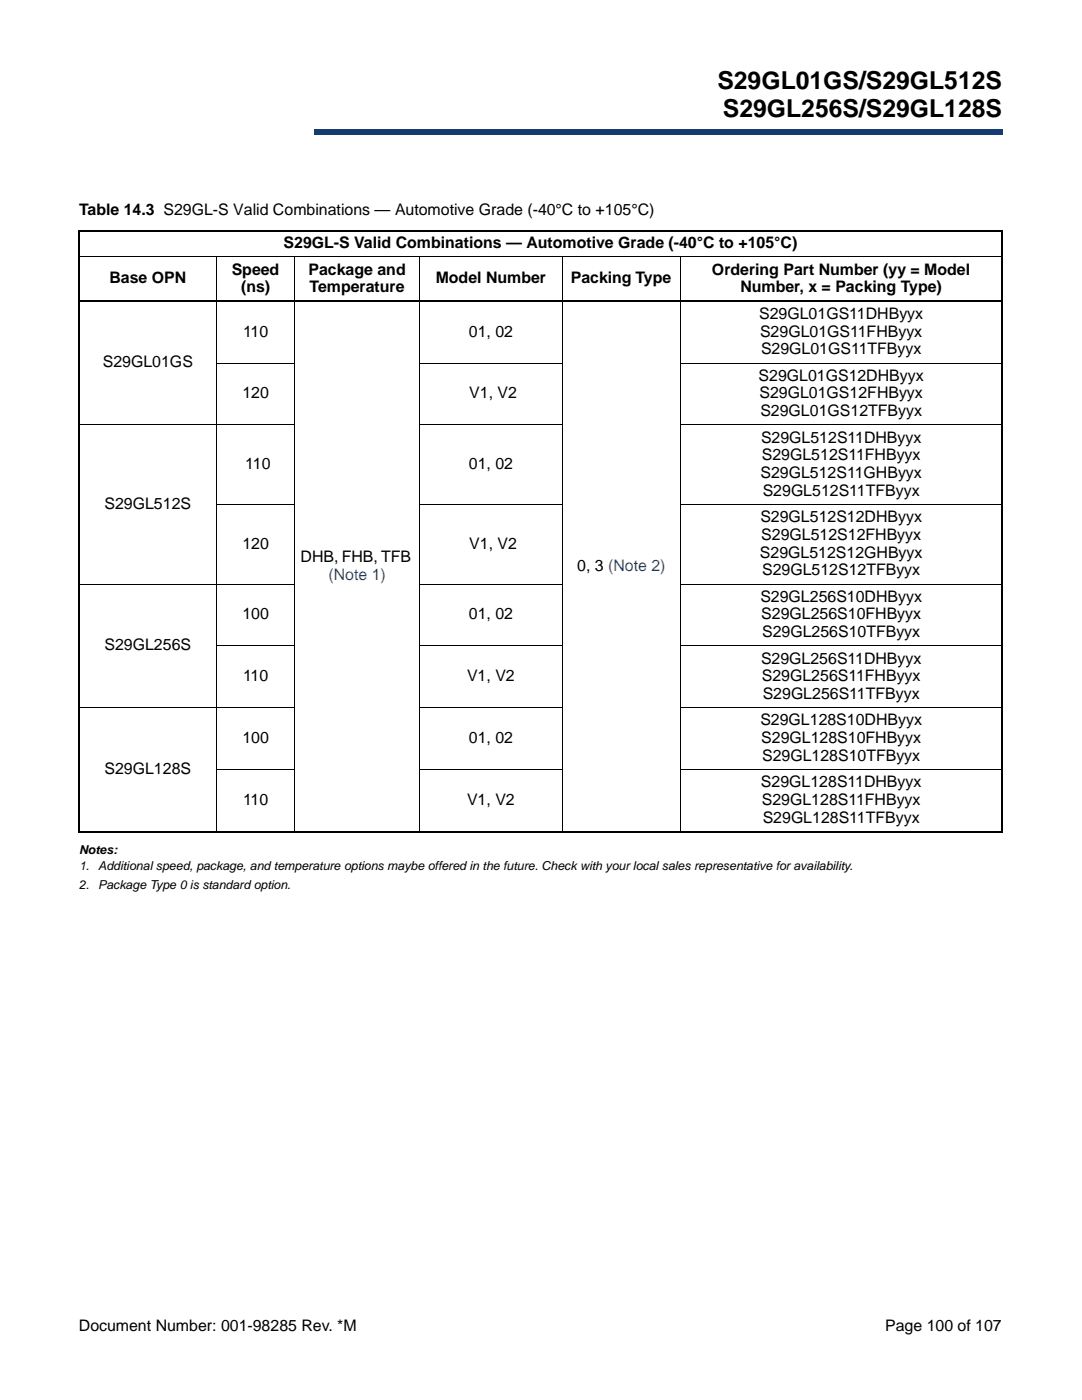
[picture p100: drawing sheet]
<svg xmlns="http://www.w3.org/2000/svg" width="216mm" height="279mm" viewBox="0 0 216 279" stroke-linecap="round" stroke-linejoin="round" font-family="sans-serif">
<defs><g id="words">
<g font-size="4.9">
<text x="143.2" y="17.7">S29GL01GS/S29GL512S</text>
<text x="144.3" y="23.3">S29GL256S/S29GL128S</text>
</g>
<g font-size="3.2">
<text x="15.8" y="42.8">Table 14.3 S29GL-S Valid Combinations — Automotive Grade (-40°C to +105°C)</text>
<text x="56.6" y="49.5">S29GL-S Valid Combinations — Automotive Grade (-40°C to +105°C)</text>
<text x="21.8" y="56.6">Base OPN</text>
<text x="46.3" y="54.8">Speed</text>
<text x="48.1" y="58.4">(ns)</text>
<text x="61.6" y="54.8">Package and</text>
<text x="61.8" y="58.4">Temperature</text>
<text x="87" y="56.6">Model Number</text>
<text x="113.9" y="56.6">Packing Type</text>
<text x="142.1" y="54.8">Ordering Part Number (yy = Model</text>
<text x="147.7" y="58.4">Number, x = Packing Type)</text>
<text x="151.5" y="63.6">S29GL01GS11DHByyx</text>
<text x="48.5" y="67.2">110</text>
<text x="93.6" y="67.2">01, 02</text>
<text x="151.7" y="67.2">S29GL01GS11FHByyx</text>
<text x="151.8" y="70.7">S29GL01GS11TFByyx</text>
<text x="20.5" y="73.3">S29GL01GS</text>
<text x="151.4" y="76">S29GL01GS12DHByyx</text>
<text x="48.4" y="79.5">120</text>
<text x="93.6" y="79.5">V1, V2</text>
<text x="151.6" y="79.5">S29GL01GS12FHByyx</text>
<text x="151.7" y="83">S29GL01GS12TFByyx</text>
<text x="151.8" y="88.3">S29GL512S11DHByyx</text>
<text x="48.9" y="93.6">110</text>
<text x="93.6" y="93.6">01, 02</text>
<text x="151.7" y="95.4">S29GL512S11GHByyx</text>
<text x="152" y="91.9">S29GL512S11FHByyx</text>
<text x="20.9" y="101.6">S29GL512S</text>
<text x="152.2" y="98.9">S29GL512S11TFByyx</text>
<text x="151.7" y="104.2">S29GL512S12DHByyx</text>
<text x="151.9" y="107.7">S29GL512S12FHByyx</text>
<text x="48.4" y="109.5">120</text>
<text x="60" y="112.1">DHB, FHB, TFB</text>
<text x="93.6" y="109.5">V1, V2</text>
<text x="115.2" y="113.9">0, 3 (Note 2)</text>
<text x="151.6" y="111.3">S29GL512S12GHByyx</text>
<text x="152.1" y="114.8">S29GL512S12TFByyx</text>
<text x="48.4" y="123.6">100</text>
<text x="93.6" y="123.6">01, 02</text>
<text x="151.7" y="120.1">S29GL256S10DHByyx</text>
<text x="151.9" y="123.6">S29GL256S10FHByyx</text>
<text x="20.9" y="129.8">S29GL256S</text>
<text x="152.1" y="127.1">S29GL256S10TFByyx</text>
<text x="48.5" y="136">110</text>
<text x="93.2" y="136">V1, V2</text>
<text x="151.8" y="132.4">S29GL256S11DHByyx</text>
<text x="152" y="136">S29GL256S11FHByyx</text>
<text x="152.2" y="139.5">S29GL256S11TFByyx</text>
<text x="48.4" y="148.3">100</text>
<text x="93.6" y="148.3">01, 02</text>
<text x="151.7" y="144.8">S29GL128S10DHByyx</text>
<text x="151.9" y="148.3">S29GL128S10FHByyx</text>
<text x="20.9" y="154.5">S29GL128S</text>
<text x="152.1" y="151.8">S29GL128S10TFByyx</text>
<text x="48.5" y="160.7">110</text>
<text x="93.2" y="160.7">V1, V2</text>
<text x="151.8" y="157.1">S29GL128S11DHByyx</text>
<text x="152" y="160.7">S29GL128S11FHByyx</text>
<text x="152.2" y="164.2">S29GL128S11TFByyx</text>
<text x="15.7" y="265.6">Document Number: 001-98285 Rev. *M</text>
<text x="176.6" y="265.6">Page 100 of 107</text>
</g>
<text font-size="3.2" fill="#1f52a1" x="65.5" y="115.7">(Note 1)</text>
<g font-size="2.5">
<text x="15.8" y="170.4">Notes:</text>
<text x="15.8" y="173.6">1.</text>
<text x="19.6" y="173.6">Additional speed, package, and temperature options maybe offered in the future. Check with your local sales representative for availability.</text>
<text x="15.8" y="177.5">2.</text>
<text x="19.6" y="177.5">Package Type 0 is standard option.</text>
</g>
</g></defs>
<path d="M62.8 25.9h137.3v.9h-137.3z" fill="#163b71"/>
<path d="M62.7 26.8h137.3M62.8 25.9h137.2" fill="none" stroke="#163b71" stroke-width=".2"/>
<path d="M62.7 25.8h.2v1h-.2z" fill="#163b71"/>
<path d="M16.7 16.8h36.1v11.2h-36.1z" fill="#fff"/>
<path d="M15.6 46h184.5M15.8 46.2v119.6M200 46.2v119.6M15.6 60.1h184.5M15.6 166h184.5" fill="none" stroke="#000" stroke-width=".36"/>
<g fill="none" stroke="#000" stroke-width=".2">
<path d="M15.6 51.3h184.5M43.2 51.2v114.9M58.8 51.2v114.9M83.7 51.2v114.9M112.2 51.2v114.9M135.8 51.2v114.9M43.1 72.5h15.8M83.6 72.5h28.7M135.7 72.5h64.4M15.6 84.8h43.3M83.6 84.8h28.7M135.7 84.8h64.4"/>
<path d="M15.6 116.6h43.3M43.1 100.7h15.8M83.6 100.7h28.7M83.6 116.6h28.7M135.7 100.7h64.4M135.7 116.6h64.4M43.1 128.9h15.8M83.6 128.9h28.7M135.7 128.9h64.4M15.6 141.2h43.3M43.1 153.6h15.8M83.6 141.2h28.7"/>
<path d="M83.6 153.6h28.7M135.7 141.2h64.4M135.7 153.6h64.4"/>
</g>
<use href="#words"/>
</svg>
